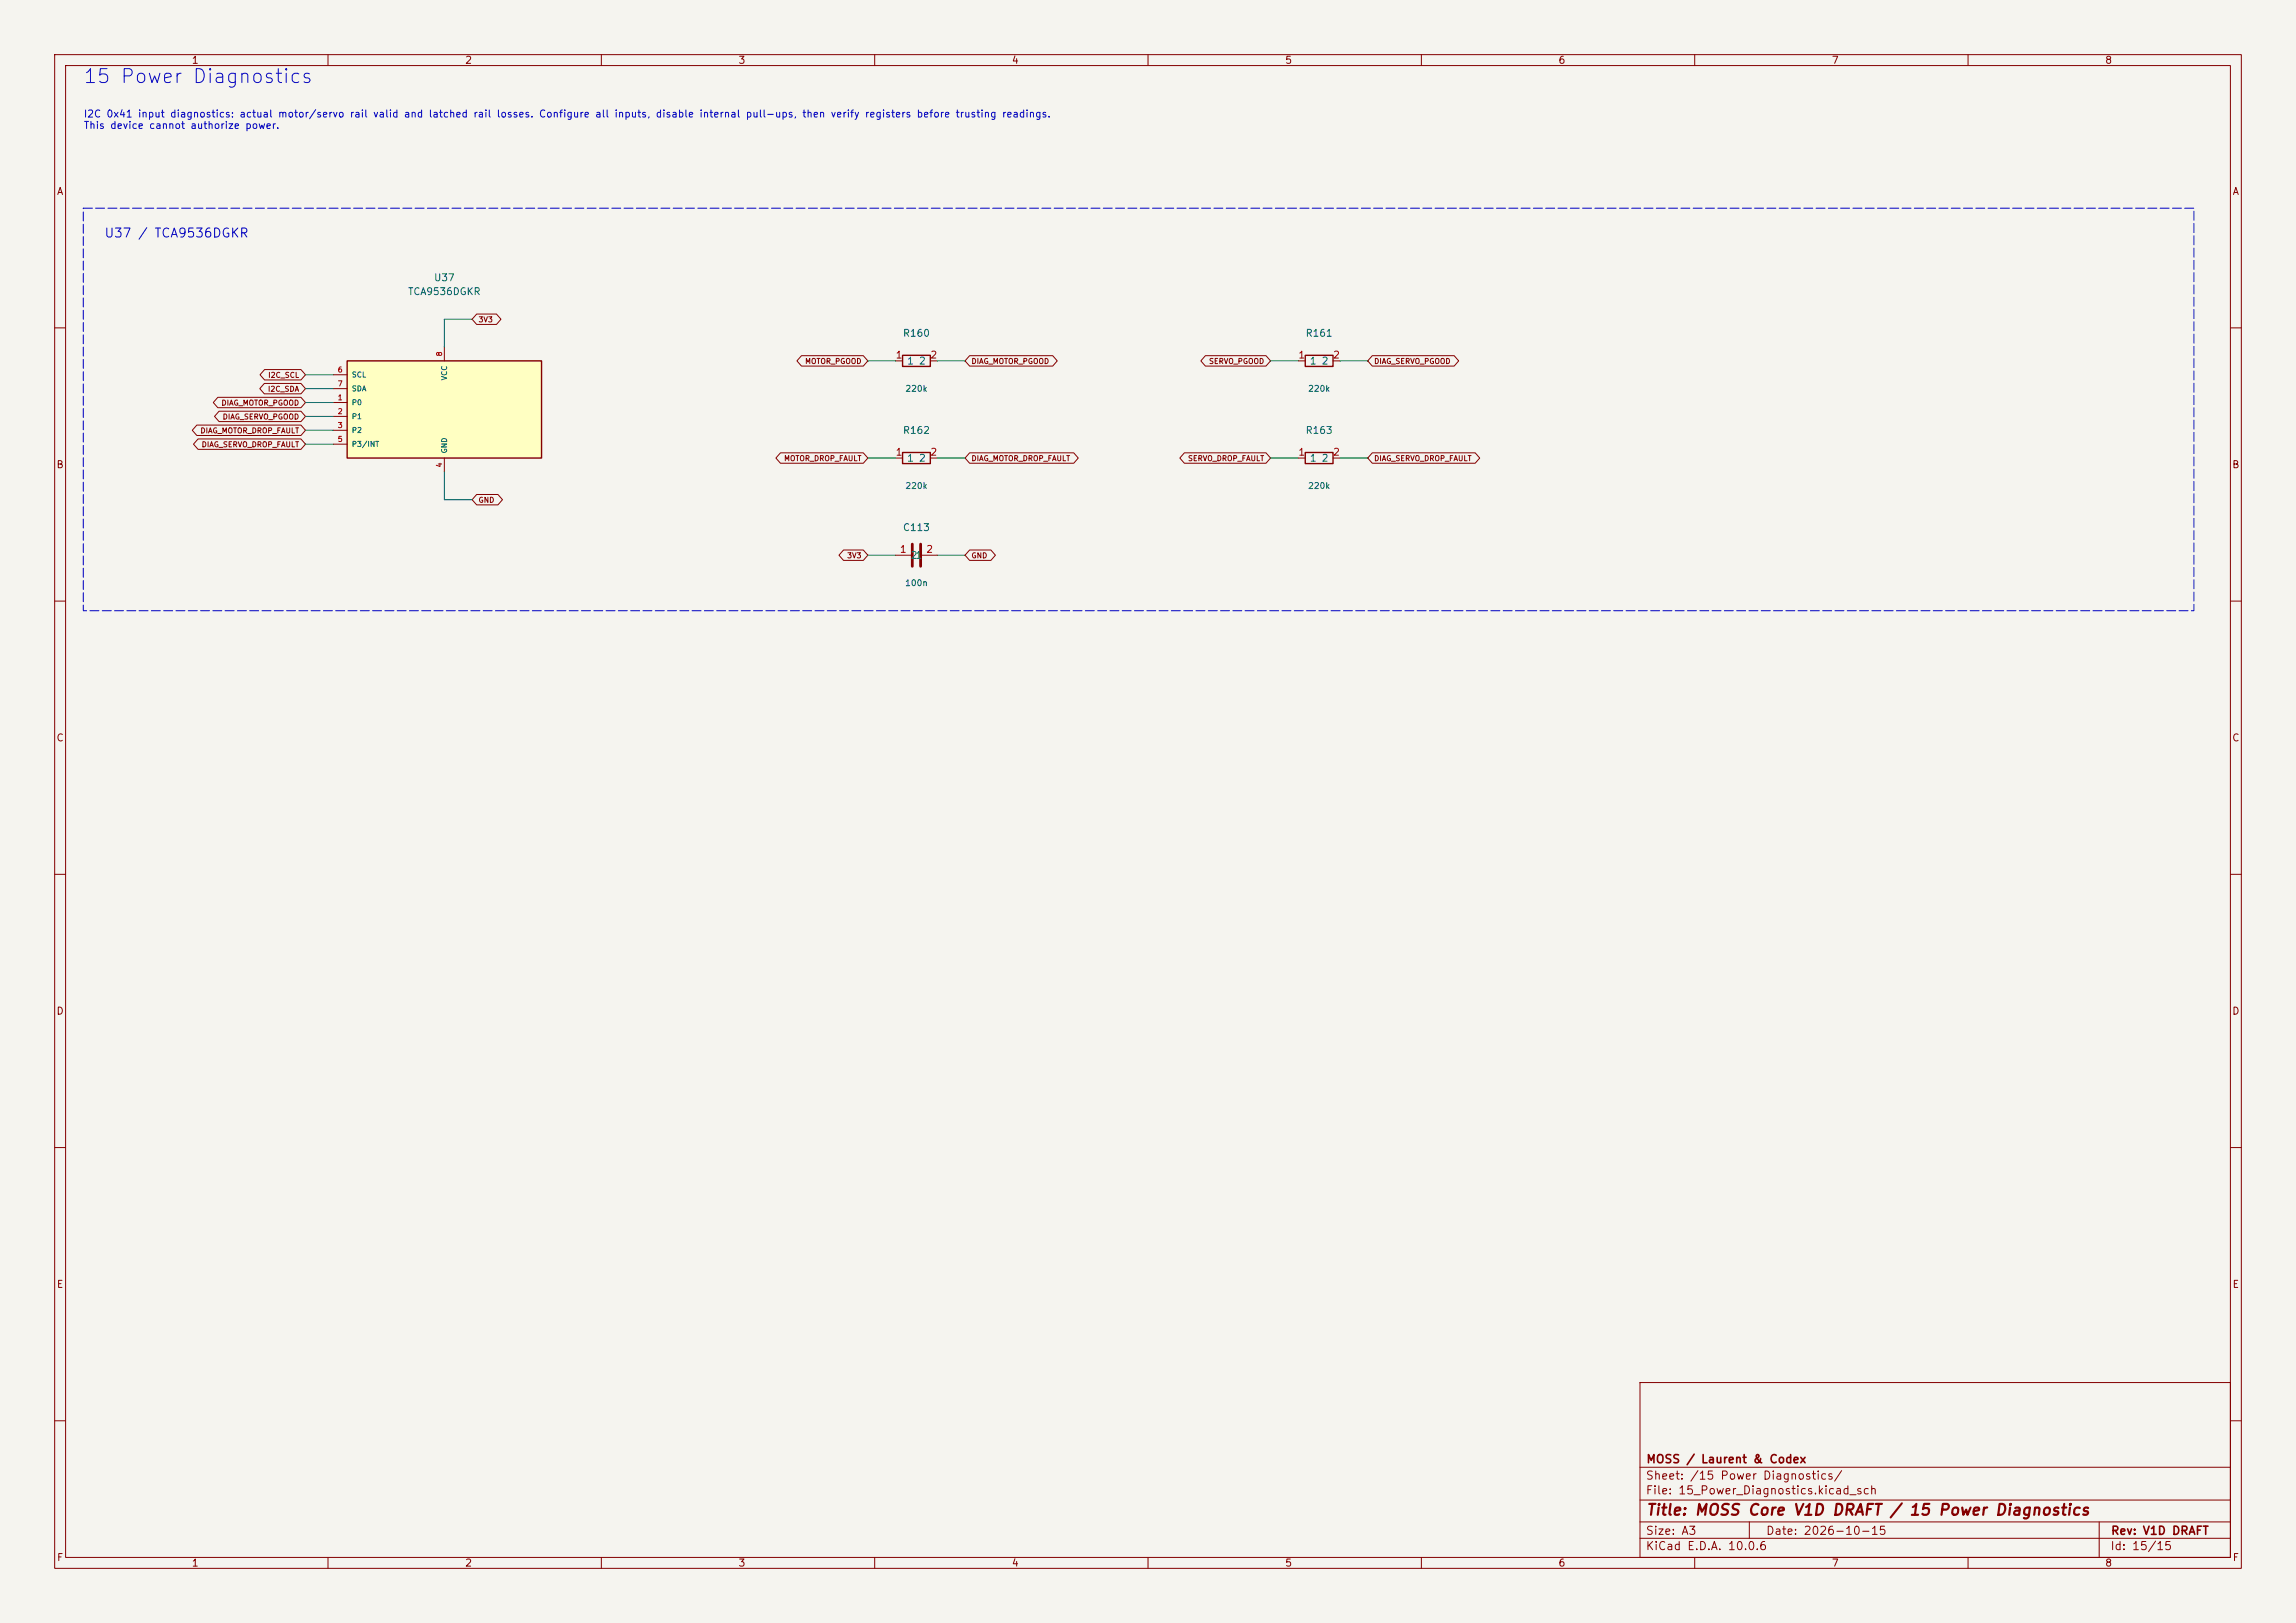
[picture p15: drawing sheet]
<svg xmlns="http://www.w3.org/2000/svg" width="420mm" height="297mm" viewBox="0 0 420 297" stroke-linecap="round" stroke-linejoin="round" font-family="sans-serif">
<defs><g id="words">
<text font-size="2.5" fill="#0000c2" x="15.1" y="15.9">15 Power Diagnostics</text>
<text font-size="2" fill="#840000" x="301" y="277.8">Title: MOSS Core V1D DRAFT / 15 Power Diagnostics</text>
<text font-size="1.6" fill="#0000c2" x="19" y="43.9">U37 / TCA9536DGKR</text>
<g font-size="1.5" fill="#840000">
<text x="301" y="268.1">MOSS / Laurent &amp; Codex</text>
<text x="300.9" y="273.8">File: 15_Power_Diagnostics.kicad_sch</text>
<text x="300.9" y="271.1">Sheet: /15 Power Diagnostics/</text>
<text x="300.9" y="281.2">Size: A3</text>
<text x="322.9" y="281.2">Date: 2026-10-15</text>
<text x="386" y="281.2">Rev: V1D DRAFT</text>
<text x="300.9" y="284">KiCad E.D.A. 10.0.6</text>
<text x="385.9" y="284">Id: 15/15</text>
</g>
<g font-size="1.3" fill="#840000">
<text x="35" y="12">1</text>
<text x="85" y="12">2</text>
<text x="135" y="12">3</text>
<text x="185" y="12">4</text>
<text x="235" y="12">5</text>
<text x="285" y="12">6</text>
<text x="335" y="12">7</text>
<text x="385" y="12">8</text>
<text x="10.3" y="36">A</text>
<text x="408.3" y="36">A</text>
<text x="10.2" y="86">B</text>
<text x="408.2" y="86">B</text>
<text x="10.2" y="136">C</text>
<text x="408.2" y="136">C</text>
<text x="10.2" y="186">D</text>
<text x="408.2" y="186">D</text>
<text x="10.3" y="236">E</text>
<text x="408.3" y="236">E</text>
<text x="10.3" y="286">F</text>
<text x="35" y="287">1</text>
<text x="85" y="287">2</text>
<text x="135" y="287">3</text>
<text x="185" y="287">4</text>
<text x="235" y="287">5</text>
<text x="285" y="287">6</text>
<text x="335" y="287">7</text>
<text x="385" y="287">8</text>
<text x="408.3" y="286">F</text>
</g>
<g font-size="1.3" fill="#0000c2">
<text x="15.2" y="21.8">I2C 0x41 input diagnostics: actual motor/servo rail valid and latched rail losses. Configure all inputs, disable internal pull-ups, then verify registers before trusting readings.</text>
<text x="15.2" y="23.9">This device cannot authorize power.</text>
</g>
<g font-size="1.3" fill="#006464">
<text x="79.3" y="51.8">U37</text>
<text x="74.5" y="54.3">TCA9536DGKR</text>
<text x="165.1" y="61.9">R160</text>
<text x="238.7" y="61.9">R161</text>
<text x="165.8" y="67">1</text>
<text x="168" y="67">2</text>
<text x="239.5" y="67">1</text>
<text x="241.7" y="67">2</text>
<text x="165.1" y="79.7">R162</text>
<text x="238.7" y="79.7">R163</text>
<text x="165.8" y="84.8">1</text>
<text x="168" y="84.8">2</text>
<text x="239.5" y="84.8">1</text>
<text x="241.7" y="84.8">2</text>
<text x="165.1" y="97.5">C113</text>
<text x="166.5" y="102.6">21</text>
</g>
<g font-size="1.3" fill="#a90000">
<text x="163.7" y="65.9">1</text>
<text x="170.1" y="65.9">2</text>
<text x="237.4" y="65.9">1</text>
<text x="243.7" y="65.9">2</text>
<text x="163.7" y="83.7">1</text>
<text x="170.1" y="83.7">2</text>
<text x="237.4" y="83.7">1</text>
<text x="243.7" y="83.7">2</text>
<text x="164.5" y="101.5">1</text>
<text x="169.3" y="101.5">2</text>
</g>
<g font-size="1.1" fill="#006464">
<text x="165.5" y="72">220k</text>
<text x="239.2" y="72">220k</text>
<text x="165.5" y="89.7">220k</text>
<text x="239.2" y="89.7">220k</text>
<text x="165.5" y="107.5">100n</text>
</g>
<g font-size="1" fill="#840000">
<text x="87.4" y="59.2">3V3</text>
<text x="48.9" y="71.9">I2C_SDA</text>
<text x="49" y="69.4">I2C_SCL</text>
<text x="147.2" y="66.8">MOTOR_PGOOD</text>
<text x="177.6" y="66.8">DIAG_MOTOR_PGOOD</text>
<text x="221.1" y="66.8">SERVO_PGOOD</text>
<text x="251.3" y="66.8">DIAG_SERVO_PGOOD</text>
<text x="40.4" y="74.4">DIAG_MOTOR_PGOOD</text>
<text x="40.6" y="77">DIAG_SERVO_PGOOD</text>
<text x="36.6" y="79.5">DIAG_MOTOR_DROP_FAULT</text>
<text x="36.8" y="82.1">DIAG_SERVO_DROP_FAULT</text>
<text x="143.3" y="84.6">MOTOR_DROP_FAULT</text>
<text x="177.6" y="84.6">DIAG_MOTOR_DROP_FAULT</text>
<text x="217.2" y="84.6">SERVO_DROP_FAULT</text>
<text x="251.3" y="84.6">DIAG_SERVO_DROP_FAULT</text>
<text x="87.4" y="92.2">GND</text>
<text x="154.9" y="102.4">3V3</text>
<text x="177.6" y="102.4">GND</text>
</g>
<g font-size="1" fill="#a90000">
<text x="81.1" y="65.3" transform="rotate(-90 81.1 65.3)">8</text>
<text x="61.7" y="68.4">6</text>
<text x="61.7" y="70.9">7</text>
<text x="61.7" y="73.5">1</text>
<text x="61.7" y="76">2</text>
<text x="61.7" y="78.5">3</text>
<text x="61.7" y="81.1">5</text>
<text x="81.1" y="85.6" transform="rotate(-90 81.1 85.6)">4</text>
</g>
<g font-size="1" fill="#006464">
<text x="64.3" y="69.3">SCL</text>
<text x="64.3" y="71.8">SDA</text>
<text x="82" y="69.7" transform="rotate(-90 82 69.7)">VCC</text>
<text x="64.3" y="74.4">P0</text>
<text x="64.3" y="76.9">P1</text>
<text x="64.3" y="79.5">P2</text>
<text x="64.3" y="82">P3/INT</text>
<text x="82" y="83.1" transform="rotate(-90 82 83.1)">GND</text>
</g>
</g></defs>
<path d="M0 0h420v297h-420z" fill="#f5f4ef" stroke="#f5f4ef" stroke-width=".18"/>
<g fill="none" stroke="#840000" stroke-width=".18">
<path d="M10 10h400v277h-400zM12 12h396v273h-396zM60 10v2M110 10v2M160 10v2M210 10v2M260 10v2M310 10v2M360 10v2M10 60h2M163.8 66h1.3M170.2 66h1.2"/>
<path d="M237.5 66h1.3M243.8 66h1.3M408 60h2M163.8 83.8h1.3M170.2 83.8h1.2M237.5 83.8h1.3M243.8 83.8h1.3M10 110h2M163.8 101.6h2.8M168.7 101.6h2.7M408 110h2M10 160h2"/>
<path d="M408 160h2M10 210h2M408 210h2M300 253h108v32h-108zM10 260h2M300 278.5h108M300 274.5h108M300 268.5h108M320 278.5v3M384 278.5v6.5M408 260h2M60 285v2"/>
<path d="M110 285v2M160 285v2M210 285v2M260 285v2M300 281.5h108M310 285v2M360 285v2"/>
</g>
<path d="M165.1 65h5.1v2.1h-5.1zM238.8 65h5v2.1h-5zM165.1 82.8h5.1v2h-5.1zM238.8 82.8h5v2h-5z" fill="none" stroke="#840000" stroke-width=".25"/>
<path d="M166.9 99.6v4M168.4 99.6v4" fill="none" stroke="#840000" stroke-width=".51"/>
<path d="M63.5 66h35.6v17.8h-35.6z" fill="#ffffc2"/>
<path d="M63.5 66h35.6v17.8h-35.6z" fill="none" stroke="#840000" stroke-width=".25"/>
<g fill="none" stroke="#840000" stroke-width=".18">
<path d="M87.2 57.5h3.6l.8 .9-.8 1h-3.6l-.8-1zM36 77.8h19l.9 .9-.9 1h-19l-.8-1zM39.8 72.7h15.2l.9 1-.9 .9h-15.2l-.8-.9zM40.1 75.2h14.9l.9 1-.9 1h-14.9l-.9-1zM48.4 70.2h6.6l.9 .9-.9 1h-6.6l-.9-1zM48.4 67.6h6.6l.9 1-.9 .9h-6.6l-.8-.9zM61 73.7h2.5M61 76.2h2.5M61 78.7h2.5M61 68.6h2.5M61 71.1h2.5M81.3 63.5v2.5"/>
<path d="M146.6 65.1h11.3l.8 .9-.8 1h-11.3l-.8-1zM177.4 65.1h15.2l.8 .9-.8 1h-15.2l-.9-1zM220.5 65.1h11.1l.8 .9-.8 1h-11.1l-.8-1zM251 65.1h15l.8 .9-.8 1h-15l-.8-1zM36.2 80.3h18.8l.9 1-.9 .9h-18.8l-.8-.9zM61 81.3h2.5M81.3 83.8v2.6M87.2 90.5h3.9l.8 .9-.8 1h-3.9l-.8-1zM142.8 82.9h15.1l.8 .9-.8 1h-15.1l-.9-1zM177.4 82.9h19l.8 .9-.8 1h-19l-.9-1zM216.6 82.9h15l.8 .9-.8 1h-15l-.8-1zM251 82.9h18.8l.9 .9-.9 1h-18.8l-.8-1z"/>
<path d="M154.3 100.6h3.6l.8 1-.8 1h-3.6l-.8-1zM177.4 100.6h3.9l.8 1-.8 1h-3.9l-.9-1z"/>
</g>
<g fill="none" stroke="#009600" stroke-width=".18">
<path d="M86.4 58.4h-5.1v5.1M55.9 76.2h5.1M55.9 73.7h5.1M55.9 71.1h5.1M55.9 68.6h5.1M55.9 78.7h5.1M158.7 66h5.1M171.4 66h5.1M232.4 66h5.1M245.1 66h5.1M55.9 81.3h5.1M81.3 86.4v5h5.1"/>
<path d="M158.7 83.8h5.1M171.4 83.8h5.1M232.4 83.8h5.1M245.1 83.8h5.1M158.7 101.6h5.1M171.4 101.6h5.1"/>
</g>
<path d="M15.2 38.1h386.1v73.7h-386.1v-73.7" fill="none" stroke="#0000c2" stroke-width=".18" stroke-dasharray="1.6 .6"/>
<use href="#words"/>
</svg>
